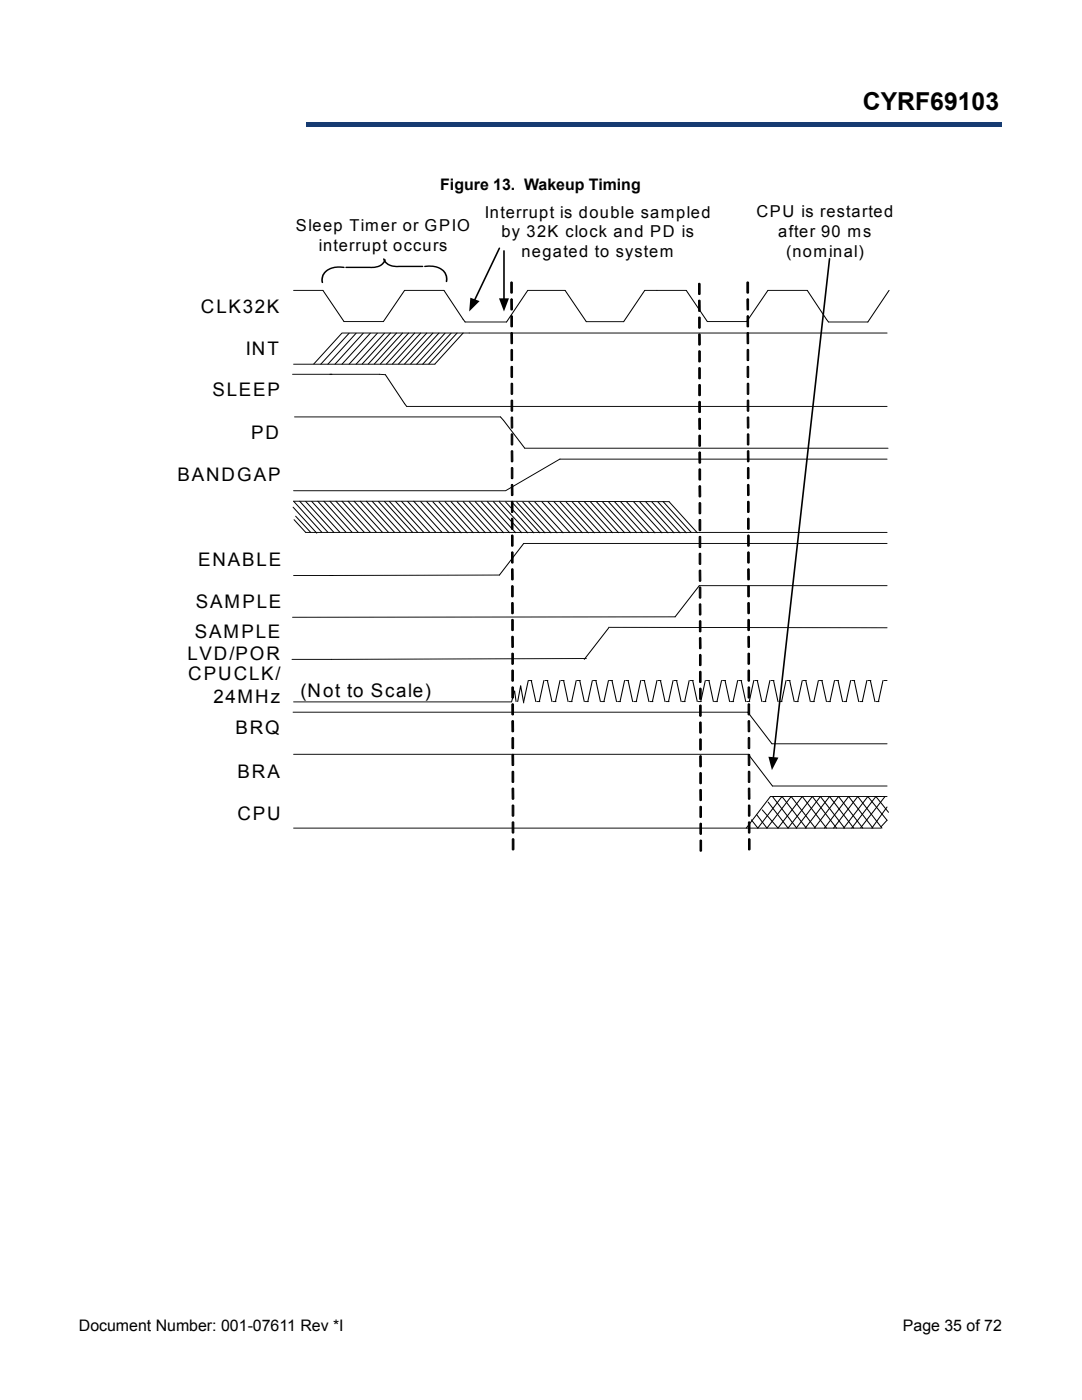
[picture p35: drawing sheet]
<svg xmlns="http://www.w3.org/2000/svg" width="216mm" height="279mm" viewBox="0 0 216 279" stroke-linecap="round" stroke-linejoin="round" font-family="sans-serif">
<defs><g id="words">
<text font-size="4.9" x="172.2" y="22">CYRF69103</text>
<g font-size="3.7">
<text x="40.1" y="62.4">CLK32K</text>
<text x="49.1" y="70.8">INT</text>
<text x="42.4" y="79.1">SLEEP</text>
<text x="50.1" y="87.7">PD</text>
<text x="35.4" y="96.1">BANDGAP</text>
<text x="39.5" y="112.9">ENABLE</text>
<text x="39.1" y="121.3">SAMPLE</text>
<text x="37.4" y="131.8">LVD/POR</text>
<text x="38.9" y="127.3">SAMPLE</text>
<text x="37.6" y="135.7">CPUCLK/</text>
<text x="42.6" y="140.2">24MHz</text>
<text x="59.9" y="139">(Not to Scale)</text>
<text x="47" y="146.6">BRQ</text>
<text x="47.4" y="155.2">BRA</text>
<text x="47.4" y="163.6">CPU</text>
</g>
<g font-size="3.3">
<text x="59" y="46.1">Sleep Timer or GPIO</text>
<text x="96.7" y="43.4">Interrupt is double sampled</text>
<text x="100.1" y="47.4">by 32K clock and PD is</text>
<text x="150.9" y="43.3">CPU is restarted</text>
<text x="155.3" y="47.3">after 90 ms</text>
<text x="63.6" y="50">interrupt occurs</text>
<text x="104" y="51.3">negated to system</text>
<text x="156.9" y="51.2">(nominal)</text>
</g>
<g font-size="3.2">
<text x="87.9" y="37.9">Figure 13. Wakeup Timing</text>
<text x="15.7" y="265.6">Document Number: 001-07611 Rev *I</text>
<text x="180.1" y="265.6">Page 35 of 72</text>
</g>
</g></defs>
<path d="M61 24.4h138.8v.9h-138.8z" fill="#163b71"/>
<path d="M61 24.4h138.9" fill="none" stroke="#163b71" stroke-width=".2"/>
<path d="M199.7 24.4h.2v1h-.2z" fill="#163b71"/>
<path d="M61 25.3h138.8" fill="none" stroke="#163b71" stroke-width=".2"/>
<path d="M61 24.3h.1v1h-.1z" fill="#163b71"/>
<g fill="#fff">
<path d="M15.8 8.6h45.2v18h-45.2z"/>
<path d="M32.3 40.2h151.2v130.1h-151.2z"/>
</g>
<g fill="none" stroke="#000" stroke-width=".2">
<path d="M58.6 58h5.8l4.2 6.2M177.4 58l-4.2 6.3h-7.9l-4.2-6.3h-7.9l-4.2 6.2h-7.9l-4.2-6.2h-8.2l-4.3 6.2h-7.4l-4.2-6.2h-7.5l-4.2 6.3h-8.3l-4.2-6.3h-7.9l-4.2 6.2M58.4 74.7l18.5 .1 4.2 6.3h95.9M58.6 72.7h28.2M68.6 64.2h7.9M69.7 66.5l-5.7 6.2M71.1 66.5l-5.7 6.2M72.5 66.5l-5.7 6.2M73.9 66.5l-5.7 6.2M75.3 66.5l-5.6 6.2M76.7 66.5l-5.6 6.2M77.9 66.5l-5.6 6.1"/>
<path d="M79.1 66.5l-5.6 6.1M80.3 66.5l-5.6 6.1M81.5 66.5l-5.6 6.1M82.7 66.5l-5.6 6.1M83.9 66.5l-5.6 6.1M85.2 66.5l-5.7 6.1M86.4 66.5l-5.7 6.1M87.6 66.5l-5.7 6.1M88.8 66.5l-5.7 6.2M90 66.5l-5.7 6.2M91.2 66.5l-5.6 6.1M92.4 66.5l-5.6 6.1"/>
<path d="M177 66.5h-108.8l-5.6 6.1M58.8 83.2h41.1l4.8 6.2h72.5M111.7 91.6l-10.8 6.3h-42.3M111.7 91.6h65.3M58.5 101.2l4.7 5.2M58.6 100l74.9 .1 5.6 6.2M58.6 114.8h7.8M58.6 100l5.6 6.2M58.7 103.7l2.3 2.6h116M59 103l3 3.2M59.8 100l5.6 6.2M61 100.1l5.6 6.2"/>
<path d="M62.2 100.1l5.6 6.2M63.4 100l5.6 6.2M64.6 100l5.7 6.2M65.8 100l5.7 6.2M67 100l5.7 6.2M68.2 100l5.7 6.2M69.4 100l5.7 6.2M70.7 100l5.6 6.2M71.9 100l5.6 6.2M73.1 100l5.6 6.2M74.3 100.1l5.6 6.2M75.5 100.1l5.6 6.2"/>
<path d="M76.7 100.1l5.6 6.2M77.7 100.1l5.7 6.2M78.9 100.1l5.7 6.2M80.1 100.1l5.7 6.2M81.3 100.1l5.7 6.2M82.6 100l5.6 6.2M83.9 100.1l5.7 6.2M85.2 100.1l5.6 6.2M86.4 100.2l5.6 6.1M87.6 100.2l5.6 6.1M88.8 100.1l5.6 6.2M90 100.1l5.6 6.2"/>
<path d="M91.2 100.1l5.6 6.2M92.4 100.1l5.6 6.2M93.6 100.1l5.7 6.2M94.8 100.1l5.7 6.2M96 100.1l5.7 6.2M97.2 100.1l5.7 6.2M98.4 100.1l5.7 6.2M99.7 100.2l5.6 6.1M100.9 100.2l5.6 6.1M102.1 100.2l5.6 6.1M103.1 100.2l5.6 6.1M104.3 100.2l5.6 6.1"/>
<path d="M105.5 100.2l5.6 6.1M106.7 100.2l5.7 6.1M108.1 100.1l5.7 6.2M109.3 100.1l5.7 6.2M110.5 100.1l5.7 6.2M111.7 100.2l5.7 6.1M112.9 100.2l5.7 6.1M114.2 100.1l5.6 6.2M115.4 100.1l5.6 6.2M116.6 100.1l5.6 6.2M117.8 100.1l5.6 6.2M119 100.1l5.6 6.2"/>
<path d="M120.2 100.1l5.6 6.2M121.4 100.1l5.6 6.2M122.6 100.1l5.6 6.2M123.8 100.1l5.7 6.2M125 100.2l5.7 6.1M126.5 100.2l5.6 6.1M127.7 100.2l5.6 6.1M128.9 100.2l5.6 6.1M130.1 100.2l5.6 6.1M131.3 100.2l5.6 6.1M132.3 100.1l5.6 6.2M177 108.5h-72.5l-4.8 6.3h-33.9"/>
<path d="M177 116.9h-37.5l-4.8 6.2-76.3 .1M105.4 135.8l-.9 4.2M105.5 135.8h.6M106 135.8l.9 4.2M108.5 135.8l-.9 4.2M108.7 135.8h.6M109.2 135.8l.9 4.2M111.7 135.8l-.9 4.2M112 135.8h.5M112.5 135.8l.8 4.2M115 135.8l-.9 4.2M115.2 135.8h.6"/>
<path d="M115.7 135.8l.9 4.2M117 131.4l-58.7 .2M118.2 135.8l-.9 4.2M118.4 135.8h.6M118.9 135.8l.9 4.2M121.4 125.4l-4.8 6.2M121.4 135.8l-.9 4.2M121.4 125.2l55.6 .1M121.6 135.8h.6M122.1 135.8l.9 4.2M124.6 135.8l-.9 4.2M124.8 135.8h.6"/>
<path d="M125.3 135.8l.9 4.2M127.8 135.8l-.8 4.2M128.1 135.8h.6M128.6 135.8l.9 4.2M131.1 135.8l-.9 4.2M131.3 135.8h.6M131.8 135.8l.9 4.2M134.3 135.8l-.9 4.2M134.5 135.8h.6M135 135.8l.9 4.2M137.5 135.8l-.9 4.2M137.7 135.8h.6"/>
<path d="M138.2 135.8l.9 4.2M140.7 135.8l-.9 4.2M140.9 135.8h.6M141.5 135.8l.8 4.2M144 135.8l-.9 4.2M144.2 135.8h.6M144.7 135.8l.9 4.2M147.2 135.8l-.9 4.2M147.4 135.8h.6M147.9 135.8l.9 4.2M150.4 135.8l-.9 4.2M150.6 135.8h.6"/>
<path d="M151.1 135.8l.9 4.2M153.6 135.8l-.9 4.2M153.8 135.8h.6M154.3 135.8l.9 4.2M156.8 135.8l-.8 4.2M157.1 135.8h.5M157.6 135.8l.9 4.2M160.1 135.8l-.9 4.2M160.3 135.8h.6M160.8 135.8l.9 4.2M163.3 135.8l-.9 4.2M163.5 135.8h.6"/>
<path d="M164 135.8l.9 4.2M166.5 135.8l-.9 4.2M166.7 135.8h.6M167.2 135.8l.9 4.2M169.7 135.8l-.9 4.2M169.9 135.8h.6M170.5 135.8l.8 4.2M173 135.8l-.9 4.2M173.2 135.8h.6M173.7 135.8l.9 4.2M176.2 135.8l-.9 4.2M176.4 135.8h.6"/>
<path d="M58.5 142.1h90.7l4.8 6.3h23M58.6 150.5h90.7l4.8 6.4h22.9M58.6 140.1h43.5M102.1 140l.6-2.1 .3 2.1M103.3 140l.6-3.1 .6 3.4M107.1 140h.6M110.3 140h.6M113.6 140h.6M116.8 140h.6M120 140h.6M123.2 140h.6M126.5 140h.5"/>
<path d="M129.7 140h.6M132.9 140h.6M136.1 140h.6M139.3 140h.6M142.6 140h.6M145.8 140h.6M149 140h.6M152.2 140h.6M155.4 140h.6M156 159l4.9 6.3M158.7 140h.6M161.9 140h.6"/>
<path d="M165.1 140h.6M168.3 140h.6M171.6 140h.5M174.8 140h.6M176.6 159l-4.9 6.2M177 159h-22.9l4.9 6.3M58.6 165.3h117.2M149.9 163.6l1.3 1.7 4.8-6.3h-2.3l-4.8 6.3M151 162.6l2 2.7 4.9-6.3 4.8 6.3M152.1 161.6l3.1 3.7 4.9-6.3 4.8 6.3M153.3 160.1l4 5.2 4.8-6.3 4.8 6.3M158.9 165.3l4.8-6.3 4.8 6.3"/>
<path d="M160.7 165.3l4.8-6.3 4.9 6.3M162.5 165.3l4.8-6.3 4.9 6.3M164.5 165.3l4.8-6.3 4.9 6.3M166.3 165.3l4.9-6.3 4.8 6.3M175.8 165l1.2-1.3-3.8-4.7-4.9 6.3M177 161.1l-3 4.2M177.3 162.1l-2.5-3.1-4.8 6.3"/>
</g>
<g fill="#000" stroke="#000" stroke-width=".2">
<path d="M102.2 167.4h.2l.2 .1v2l-.2 .1-.2-.1zM102.2 164.1h.3v2.1l-.1 .1-.2-.1zM102.2 160.7h.2l.1 .1v2l-.1 .1-.2-.1zM102.2 157.4l.2-.1 .1 .1-.1 2.1-.2-.1zM102.2 153.9l.3 .1-.1 2.1-.2-.1zM102.2 150.6h.3l-.1 2.2-.2-.1zM102.2 147.3l.1-.1 .2 .1v2l-.1 .1-.2-.1zM102.2 143.9h.3v2l-.1 .2-.2-.1zM102.2 140.5l.3 .1v2l-.1 .1-.3-.1zM102.1 137.2l.2-.1 .2 .1v2l-.1 .1-.3-.1zM102.1 133.8h.3v2.1l-.1 .1-.2-.1zM102.1 130.4l.3 .1v2l-.1 .1-.2-.1zM102.1 127l.3 .1v2l-.1 .1h-.2zM102.2 123.6l.2 .1v2.1l-.1 .1-.2-.1zM102.1 120.3h.3v2l-.1 .2-.2-.1zM102.1 116.9l.3 .1v2l-.1 .1-.2-.1zM102.1 113.5l.3 .1-.1 2.1h-.2zM102.2 110.1l.2 .2-.1 2.1-.2-.1zM102.1 106.8l.3 .1-.1 2.1-.2-.1zM102.2 103.4l.2 .1v2.1h-.1l-.3-.1zM102 100.1l.2-.1 .2 .2v2l-.1 .1-.3-.1zM102 96.7l.3 .1 .1 2-.1 .1-.3-.1zM102.1 93.3l.2 .1v2l-.1 .1-.2-.1zM102 90h.3v2l-.1 .2-.2-.1zM102.1 86.6l.2 .1v2l-.1 .1-.2-.1zM102 83.3h.3v2l-.1 .1h-.2zM102 79.9h.3v2.1l-.1 .1-.2-.1zM102.1 76.5l.2 .1v2l-.1 .1-.2-.1zM102 73.2h.3v2l-.1 .2-.2-.2zM102 69.8l.1-.1 .2 .2-.1 2.1-.2-.1zM102 66.4l.3 .1-.1 2.1-.2-.1zM101.9 63.1l.2-.1 .2 .1-.1 2.1-.3-.1zM101.9 59.7h.3l.1 2-.1 .2-.3-.1zM101.9 56.3h.2l.1 .1v2l-.1 .1-.2-.1z"/>
<path d="M139.7 167.7l.1-.1 .2 .2v2l-.1 .1-.2-.1zM139.7 164.3l.3 .1v2l-.1 .1-.2-.1zM139.7 161l.1-.1 .2 .2v1.9l-.1 .2-.2-.1zM139.7 157.6l.3 .1v1.9l-.1 .2-.2-.1zM139.7 154.2l.3 .1v2l-.2 .1-.2-.1zM139.7 150.8l.2 .1 .1 2-.2 .2-.2-.1zM139.6 147.5l.3 .1v2l-.1 .1-.2-.1zM139.6 144.2h.3v2l-.1 .1-.2-.1zM139.6 140.8l.2-.1 .1 .1-.1 2.2-.2-.1zM139.6 137.4l.2-.1 .1 .2-.1 2.1-.2-.1zM139.6 134h.2l.1 .1-.1 2.1-.2-.1zM139.6 130.7l.2-.1 .1 .1-.1 2.1h-.2zM139.6 127.3l.2-.1 .1 .2-.1 2.1-.2-.1zM139.6 124l.1-.1 .2 .1-.1 2.1-.2-.1zM139.6 120.6h.2v2.1h-.2zM139.5 117.2l.2-.1 .1 .2v2.1l-.3-.1zM139.5 113.9l.3-.1v2.2l-.3-.1zM139.5 110.5h.3l-.1 2.1-.2-.1zM139.6 107.1h.2l-.1 2.2-.2-.1zM139.5 103.7l.3 .1v2l-.1 .1-.2-.1zM139.6 100.3l.2 .1v2l-.1 .2-.2-.2zM139.5 97l.2-.1 .1 .1v2l-.1 .2-.2-.1zM139.5 93.6l.3 .1-.1 2.1-.2-.1zM139.5 90.3h.3l-.1 2.1h-.2zM139.4 86.9l.2-.1 .2 .2v2l-.1 .1-.3-.1zM139.4 83.5h.4v2.1l-.1 .1-.3-.1zM139.4 80.2h.4v2.1h-.1l-.3-.1zM139.4 76.8l.2-.1 .2 .2v2l-.1 .1-.3-.1zM139.4 73.4l.3 .1v2l-.1 .1-.2-.1zM139.4 70.1h.3v2l-.1 .1h-.2zM139.4 66.7l.3 .1v1.9l-.1 .2-.2-.1zM139.4 63.3l.3 .1v2l-.1 .1-.2-.1zM139.4 59.9l.3 .1v2l-.1 .1h-.2zM139.4 56.6h.3v2.1l-.1 .1-.2-.1z"/>
<path d="M149.4 167.4l.3 .1v2l-.1 .1-.2-.1zM149.4 164.1h.2v2.1l-.1 .1-.2-.1zM149.4 160.7l.2 .1v2l-.1 .1-.2-.1zM149.3 157.4l.2-.1 .1 .1v2.1l-.3-.1zM149.3 154l.2-.1 .1 .1-.1 2.1-.2-.1zM149.4 150.6h.2l-.1 2.2-.2-.1zM149.3 147.3l.2-.1 .1 .1v2l-.1 .1-.2-.1zM149.3 143.9h.3v2l-.1 .2-.2-.1zM149.3 140.5l.3 .1v2l-.1 .1-.2-.1zM149.3 137.2l.1-.1 .2 .1v2l-.1 .1-.2-.1zM149.3 133.8h.3v2.1l-.1 .1-.3-.2zM149.3 130.4l.3 .1v2l-.1 .1-.3-.1zM149.2 127l.3 .1 .1 2-.1 .1-.3-.1zM149.3 123.6l.2 .1v2.1l-.1 .1-.2-.1zM149.3 120.3h.2v2l-.1 .2-.2-.1zM149.2 117h.3v2l-.1 .1-.2-.1zM149.3 113.5l.2 .1-.1 2.1h-.2zM149.2 110.2l.2-.1 .1 .2-.1 2.1-.2-.1zM149.2 106.8h.2l.1 .1-.1 2.1-.2-.1zM149.2 103.5l.2-.1 .1 .1v2.1h-.1l-.2-.1zM149.2 100.1l.2-.1 .1 .2v2l-.1 .1-.2-.1zM149.2 96.7h.2l.1 .1v2l-.1 .1-.2-.1zM149.2 93.3l.3 .1-.1 2.1-.3-.1zM149.1 90h.3v2.2l-.3-.1zM149.2 86.6l.2 .1v2.1l-.3-.1zM149.1 83.3h.3v2.1h-.3zM149.1 79.9h.3l-.1 2.2-.2-.1zM149.2 76.5l.2 .1-.1 2.1-.2-.1zM149.1 73.2h.3l-.1 2.2-.2-.2zM149.1 69.8l.2-.1 .1 .2-.1 2.1-.2-.1zM149.1 66.4h.3l-.1 2.2-.2-.1zM149.1 63.1h.3l-.1 2.1-.2-.1zM149.1 59.7h.3l-.1 2.2-.2-.1zM149 56.3h.2l.2 .1v2l-.1 .1-.3-.1z"/>
</g>
<path d="M68.6 53.4a5.3 5.3 0 0 0-2.5 .1 2.45 2.45 0 0 0-1.8 2.9M76.6 51.7a2.51 2.51 0 0 0 2.7 1.5h5M76.8 51.9a2.54 2.54 0 0 1-3 1.5h-4.8M84.8 53.2a4.3 4.3 0 0 1 3.6 .8l.7 1.1v1.1M99.7 49.5l-5 10.4M100.6 50.1v9.7M165.5 51.6l-11.2 99.7" fill="none" stroke="#000" stroke-width=".3"/>
<path d="M99.6 59.5h2l-1 2.7zM93.9 59.4l1.8 .7-2.1 2.1zM153.3 151l2 .2-1.3 2.5z" fill="#000"/>
<use href="#words"/>
</svg>
